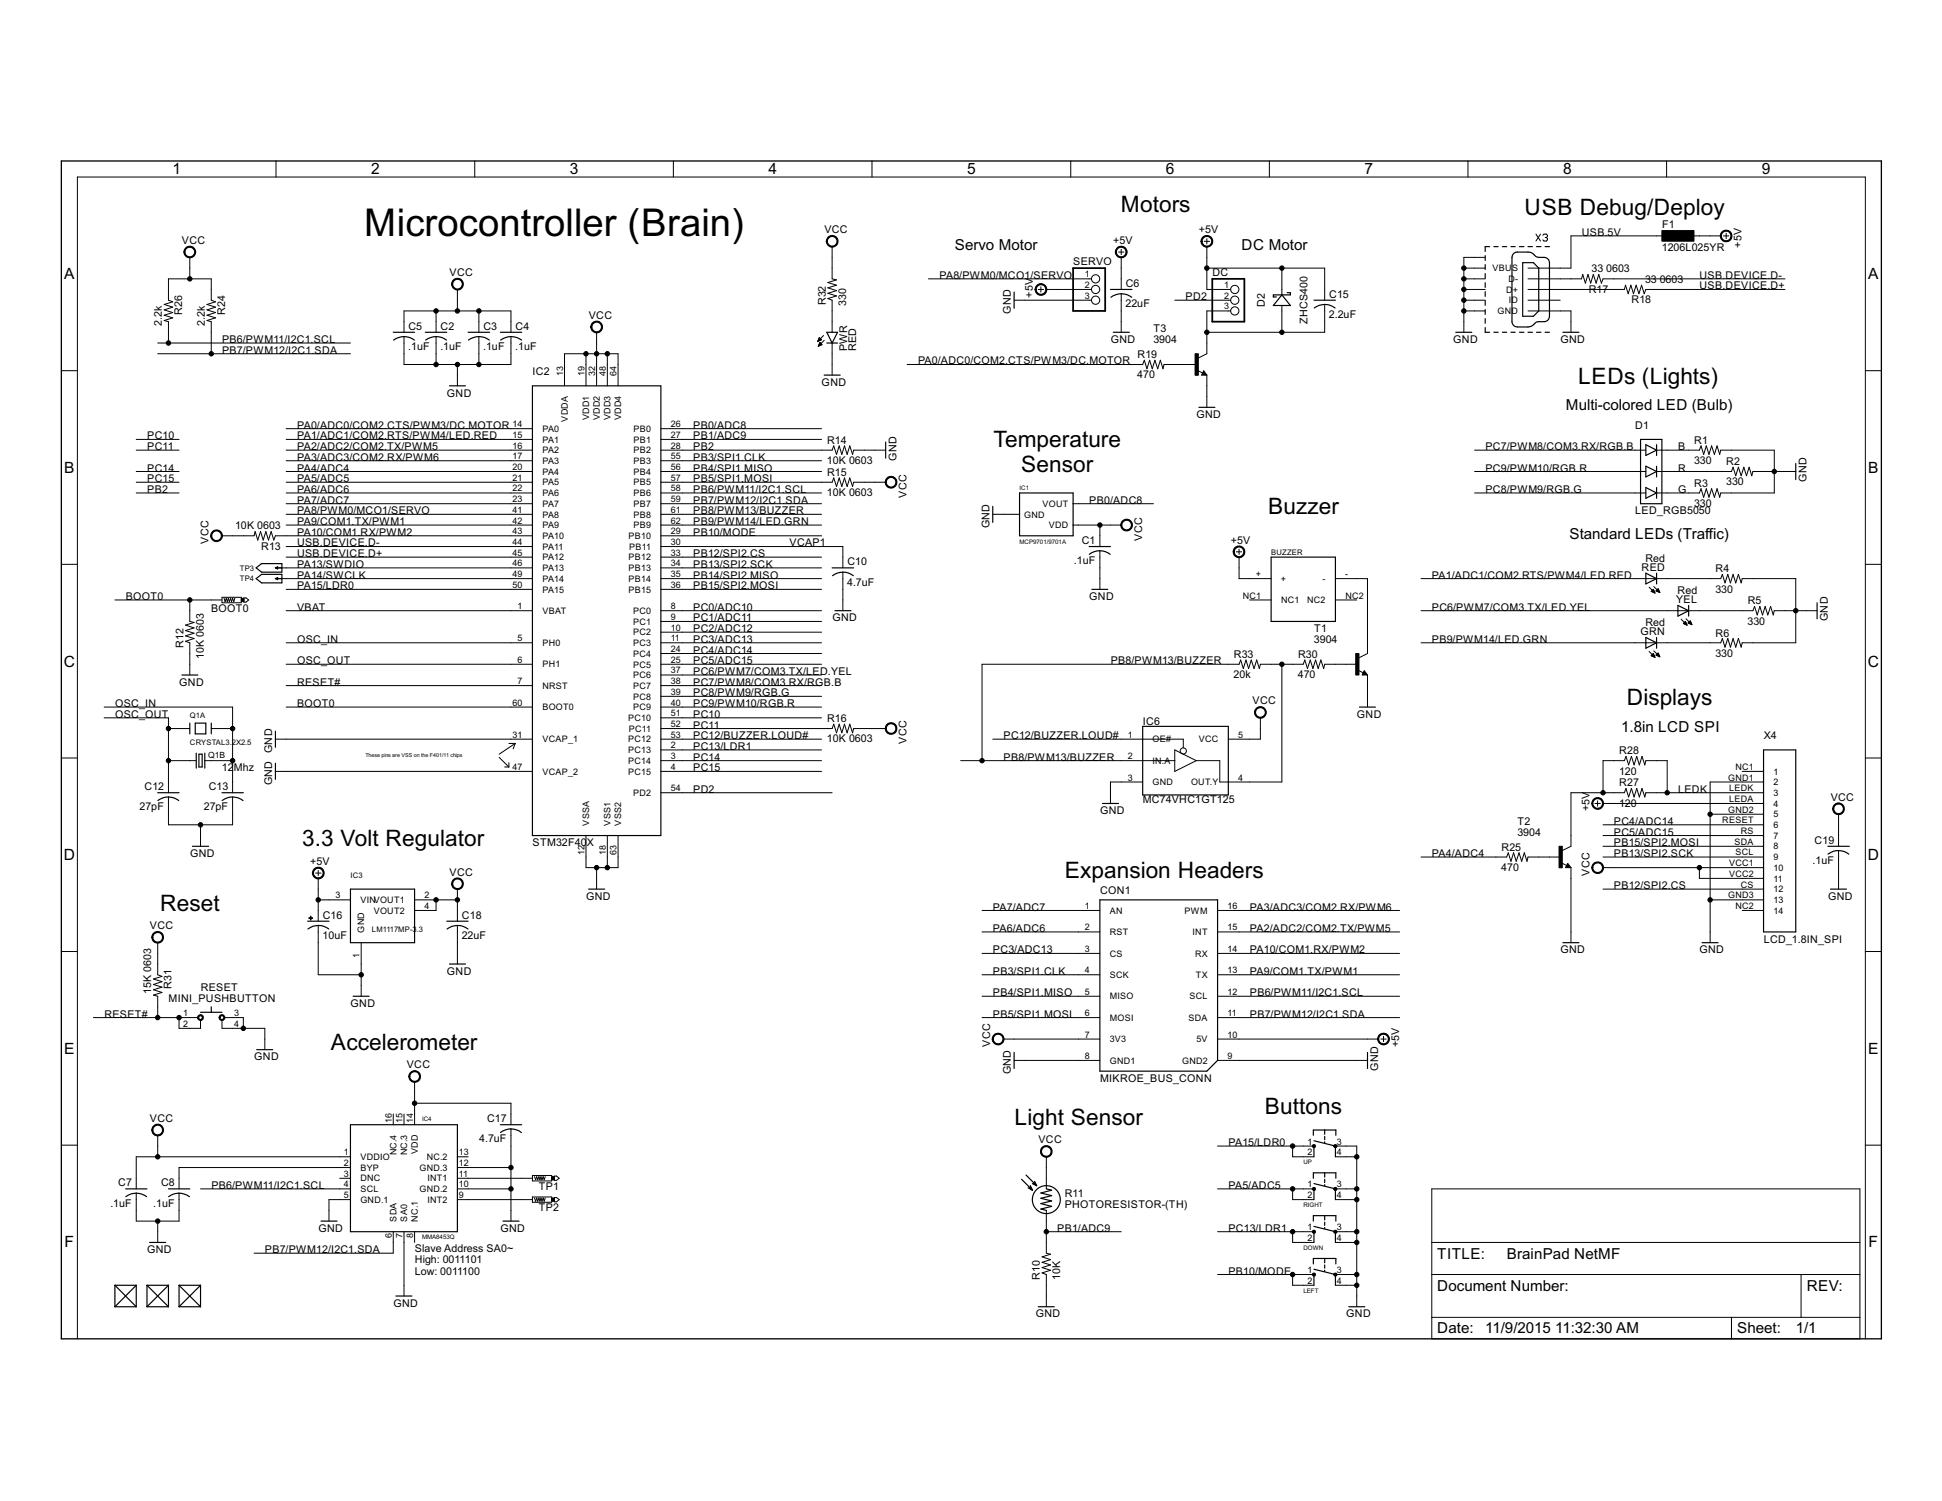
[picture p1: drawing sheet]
<svg xmlns="http://www.w3.org/2000/svg" width="279mm" height="216mm" viewBox="0 0 279 216" stroke-linecap="round" stroke-linejoin="round" font-family="sans-serif">
<defs><g id="words">
<text font-size="6.2" x="52.4" y="33.9">Microcontroller (Brain)</text>
<g font-size="3.6">
<text x="161.3" y="30.6">Motors</text>
<text x="219.4" y="30.9">USB Debug/Deploy</text>
<text x="227.1" y="55.2">LEDs (Lights)</text>
<text x="142.9" y="64.4">Temperature</text>
<text x="146.9" y="67.8">Sensor</text>
<text x="182.4" y="74">Buzzer</text>
<text x="234" y="101.4">Displays</text>
<text x="43.5" y="121.7">3.3 Volt Regulator</text>
<text x="23" y="131">Reset</text>
<text x="153.2" y="126.3">Expansion Headers</text>
<text x="47.6" y="151">Accelerometer</text>
<text x="145.9" y="161.8">Light Sensor</text>
<text x="182" y="160.2">Buttons</text>
</g>
<g font-size="2.5">
<text x="24.8" y="25.1">1</text>
<text x="53.4" y="25.1">2</text>
<text x="82" y="25.1">3</text>
<text x="110.6" y="25.1">4</text>
<text x="139.1" y="25.1">5</text>
<text x="167.7" y="25.1">6</text>
<text x="196.3" y="25.1">7</text>
<text x="224.9" y="25.1">8</text>
<text x="253.5" y="25.1">9</text>
<text x="9.2" y="40.2">A</text>
<text x="268.8" y="40.2">A</text>
<text x="9.2" y="68">B</text>
<text x="268.8" y="68">B</text>
<text x="9.2" y="95.9">C</text>
<text x="268.7" y="95.9">C</text>
<text x="9.2" y="123.7">D</text>
<text x="268.7" y="123.7">D</text>
<text x="9.2" y="151.6">E</text>
<text x="268.8" y="151.6">E</text>
<text x="9.3" y="179.4">F</text>
<text x="268.8" y="179.4">F</text>
</g>
<g font-size="2.4">
<text x="137.4" y="35.9">Servo Motor</text>
<text x="178.6" y="35.9">DC Motor</text>
<text x="225.3" y="59">Multi-colored LED (Bulb)</text>
<text x="225.8" y="77.5">Standard LEDs (Traffic)</text>
<text x="233.2" y="105.2">1.8in LCD SPI</text>
<text x="206.8" y="181">TITLE:</text>
<text x="206.8" y="185.6">Document Number:</text>
<text x="216.8" y="181">BrainPad NetMF</text>
<text x="259.9" y="185.6">REV:</text>
<text x="206.8" y="191.8">Date: 11/9/2015</text>
<text x="223.7" y="191.8">11:32:30 AM</text>
<text x="249.9" y="191.8">Sheet:</text>
<text x="258.4" y="191.8">1/1</text>
</g>
<g font-size="1.7">
<text x="26.2" y="35.1">VCC</text>
<text x="118.6" y="33.6">VCC</text>
<text x="160.2" y="35.1">+5V</text>
<text x="172.5" y="33.6">+5V</text>
<text x="227.6" y="33.9">USB.5V</text>
<text x="239.1" y="32.9">F1</text>
<text x="250.6" y="35.6" transform="rotate(-90 250.6 35.6)">+5V</text>
<text x="64.7" y="39.7">VCC</text>
<text x="135.2" y="40.1">PA8/PWM0/MCO1/SERVO</text>
<text x="154.4" y="38.2">SERVO</text>
<text x="162" y="41.3">C6</text>
<text x="174.4" y="39.7">DC</text>
<text x="229" y="39.2">33</text>
<text x="231.1" y="39.2">0603</text>
<text x="236.7" y="40.7">33</text>
<text x="238.8" y="40.7">0603</text>
<text x="239.1" y="36.1">1206L025YR</text>
<text x="244.5" y="40.1">USB.DEVICE.D-</text>
<text x="244.5" y="41.6">USB.DEVICE.D+</text>
<text x="23.3" y="46.8" transform="rotate(-90 23.3 46.8)">2.2k</text>
<text x="26.2" y="45.2" transform="rotate(-90 26.2 45.2)">R26</text>
<text x="29.5" y="46.8" transform="rotate(-90 29.5 46.8)">2.2k</text>
<text x="32.4" y="45.2" transform="rotate(-90 32.4 45.2)">R24</text>
<text x="58.8" y="47.4">C5</text>
<text x="63.4" y="47.4">C2</text>
<text x="69.5" y="47.4">C3</text>
<text x="74.2" y="47.4">C4</text>
<text x="84.7" y="45.9">VCC</text>
<text x="118.8" y="43.9" transform="rotate(-90 118.8 43.9)">R32</text>
<text x="121.7" y="44" transform="rotate(-90 121.7 44)">330</text>
<text x="145.5" y="45.2" transform="rotate(-90 145.5 45.2)">GND</text>
<text x="148.6" y="42.8" transform="rotate(-90 148.6 42.8)">+5V</text>
<text x="161.9" y="44.2">22uF</text>
<text x="166" y="47.8">T3</text>
<text x="170.6" y="43.2">PD2</text>
<text x="182" y="44.1" transform="rotate(-90 182 44.1)">D2</text>
<text x="188.1" y="46.6" transform="rotate(-90 188.1 46.6)">ZHCS400</text>
<text x="191.2" y="45.7">2.2uF</text>
<text x="191.2" y="42.8">C15</text>
<text x="228.6" y="42.1">R17</text>
<text x="234.7" y="43.6">R18</text>
<text x="32" y="49.3">PB6/PWM11/I2C1.SCL</text>
<text x="32" y="50.9">PB7/PWM12/I2C1.SDA</text>
<text x="58.7" y="50.3">.1uF</text>
<text x="63.4" y="50.3">.1uF</text>
<text x="69.5" y="50.3">.1uF</text>
<text x="74.1" y="50.3">.1uF</text>
<text x="76.6" y="54">IC2</text>
<text x="121.9" y="50.5" transform="rotate(-90 121.9 50.5)">PWR</text>
<text x="123.2" y="50.5" transform="rotate(-90 123.2 50.5)">RED</text>
<text x="132.1" y="52.4">PA0/ADC0/COM2.CTS/PWM3/DC.MOTOR</text>
<text x="159.8" y="49.3">GND</text>
<text x="163.7" y="51.5">R19</text>
<text x="165.9" y="49.3">3904</text>
<text x="209.1" y="49.3">GND</text>
<text x="224.5" y="49.3">GND</text>
<text x="64.3" y="57">GND</text>
<text x="118.2" y="55.5">GND</text>
<text x="163.6" y="54.4">470</text>
<text x="21.2" y="63.2">PC10</text>
<text x="21.2" y="64.7">PC11</text>
<text x="42.7" y="61.7">PA0/ADC0/COM2.CTS/PWM3/DC.MOTOR</text>
<text x="42.7" y="63.2">PA1/ADC1/COM2.RTS/PWM4/LED.RED</text>
<text x="42.7" y="64.7">PA2/ADC2/COM2.TX/PWM5</text>
<text x="99.7" y="64.7">PB2</text>
<text x="99.7" y="61.7">PB0/ADC8</text>
<text x="99.7" y="63.2">PB1/ADC9</text>
<text x="119" y="63.8">R14</text>
<text x="172.1" y="60.1">GND</text>
<text x="213.7" y="64.7">PC7/PWM8/COM3.RX/RGB.B</text>
<text x="235.3" y="61.7">D1</text>
<text x="241.4" y="64.7">B</text>
<text x="243.7" y="63.8">R1</text>
<text x="21.2" y="67.8">PC14</text>
<text x="21.2" y="69.4">PC15</text>
<text x="21.2" y="70.9">PB2</text>
<text x="42.7" y="67.8">PA4/ADC4</text>
<text x="42.7" y="70.9">PA6/ADC6</text>
<text x="42.7" y="66.3">PA3/ADC3/COM2.RX/PWM6</text>
<text x="42.7" y="69.4">PA5/ADC5</text>
<text x="99.7" y="70.9">PB6/PWM11/I2C1.SCL</text>
<text x="99.7" y="66.3">PB3/SPI1.CLK</text>
<text x="99.7" y="67.8">PB4/SPI1.MISO</text>
<text x="99.7" y="69.4">PB5/SPI1.MOSI</text>
<text x="119" y="66.7">10K 0603</text>
<text x="119" y="71.4">10K 0603</text>
<text x="119" y="68.5">R15</text>
<text x="129" y="66.3" transform="rotate(-90 129 66.3)">GND</text>
<text x="130.4" y="71.6" transform="rotate(-90 130.4 71.6)">VCC</text>
<text x="213.7" y="70.9">PC8/PWM9/RGB.G</text>
<text x="213.7" y="67.8">PC9/PWM10/RGB.R</text>
<text x="241.4" y="67.8">R</text>
<text x="241.4" y="70.9">G</text>
<text x="243.7" y="66.7">330</text>
<text x="243.7" y="70">R3</text>
<text x="248.3" y="69.8">330</text>
<text x="248.4" y="66.9">R2</text>
<text x="259.9" y="69.3" transform="rotate(-90 259.9 69.3)">GND</text>
<text x="33.8" y="76.1">10K 0603</text>
<text x="42.7" y="75.5">PA9/COM1.TX/PWM1</text>
<text x="42.7" y="77.1">PA10/COM1.RX/PWM2</text>
<text x="42.7" y="74">PA8/PWM0/MCO1/SERVO</text>
<text x="42.7" y="72.4">PA7/ADC7</text>
<text x="99.7" y="77.1">PB10/MODE</text>
<text x="99.7" y="72.4">PB7/PWM12/I2C1.SDA</text>
<text x="99.7" y="74">PB8/PWM13/BUZZER</text>
<text x="99.7" y="75.5">PB9/PWM14/LED.GRN</text>
<text x="142.4" y="76" transform="rotate(-90 142.4 76)">GND</text>
<text x="156.7" y="72.4">PB0/ADC8</text>
<text x="164.3" y="77.7" transform="rotate(-90 164.3 77.7)">VCC</text>
<text x="235.3" y="74">LED_RGB5050</text>
<text x="243.7" y="72.9">330</text>
<text x="30" y="78.2" transform="rotate(-90 30 78.2)">VCC</text>
<text x="37.6" y="79.1">R13</text>
<text x="42.7" y="81.7">PA13/SWDIO</text>
<text x="42.7" y="83.2">PA14/SWCLK</text>
<text x="42.7" y="78.6">USB.DEVICE.D-</text>
<text x="42.7" y="80.1">USB.DEVICE.D+</text>
<text x="99.7" y="80.1">PB12/SPI2.CS</text>
<text x="99.7" y="81.7">PB13/SPI2.SCK</text>
<text x="99.7" y="83.2">PB14/SPI2.MISO</text>
<text x="113.6" y="78.6">VCAP1</text>
<text x="121.9" y="81.3">C10</text>
<text x="154.5" y="81.1">.1uF</text>
<text x="155.6" y="78.2">C1</text>
<text x="177.1" y="78.2">+5V</text>
<text x="206" y="83.2">PA1/ADC1/COM2.RTS/PWM4/LED.RED</text>
<text x="236.2" y="82.1">RED</text>
<text x="236.7" y="80.8">Red</text>
<text x="246.8" y="82.3">R4</text>
<text x="18.1" y="86.3">BOOT0</text>
<text x="30.4" y="88">BOOT0</text>
<text x="42.7" y="87.8">VBAT</text>
<text x="42.7" y="84.8">PA15/LDR0</text>
<text x="99.7" y="84.8">PB15/SPI2.MOSI</text>
<text x="99.7" y="87.8">PC0/ADC10</text>
<text x="99.7" y="89.4">PC1/ADC11</text>
<text x="119.8" y="89.4">GND</text>
<text x="121.9" y="84.2">4.7uF</text>
<text x="156.7" y="86.3">GND</text>
<text x="206" y="87.8">PC6/PWM7/COM3.TX/LED.YEL</text>
<text x="241.2" y="86.8">YEL</text>
<text x="241.4" y="85.5">Red</text>
<text x="246.8" y="85.2">330</text>
<text x="251.4" y="89.8">330</text>
<text x="251.4" y="86.9">R5</text>
<text x="263" y="89.4" transform="rotate(-90 263 89.4)">GND</text>
<text x="26.4" y="93.2" transform="rotate(-90 26.4 93.2)">R12</text>
<text x="29.3" y="94.8" transform="rotate(-90 29.3 94.8)">10K 0603</text>
<text x="42.7" y="92.5">OSC_IN</text>
<text x="42.7" y="95.5">OSC_OUT</text>
<text x="99.7" y="90.9">PC2/ADC12</text>
<text x="99.7" y="92.5">PC3/ADC13</text>
<text x="99.7" y="94">PC4/ADC14</text>
<text x="99.7" y="95.5">PC5/ADC15</text>
<text x="159.8" y="95.5">PB8/PWM13/BUZZER</text>
<text x="177.5" y="94.6">R33</text>
<text x="186.8" y="94.6">R30</text>
<text x="189" y="92.5">3904</text>
<text x="189.1" y="90.9">T1</text>
<text x="206" y="92.5">PB9/PWM14/LED.GRN</text>
<text x="236" y="91.4">GRN</text>
<text x="236.7" y="90.1">Red</text>
<text x="246.8" y="94.5">330</text>
<text x="246.8" y="91.6">R6</text>
<text x="16.6" y="101.7">OSC_IN</text>
<text x="25.8" y="98.6">GND</text>
<text x="42.7" y="98.6">RESET#</text>
<text x="42.7" y="101.7">BOOT0</text>
<text x="99.7" y="98.6">PC7/PWM8/COM3.RX/RGB.B</text>
<text x="99.7" y="97.1">PC6/PWM7/COM3.TX/LED.YEL</text>
<text x="99.7" y="100.2">PC8/PWM9/RGB.G</text>
<text x="99.7" y="101.7">PC9/PWM10/RGB.R</text>
<text x="177.5" y="97.5">20k</text>
<text x="180.2" y="101.3">VCC</text>
<text x="186.7" y="97.5">470</text>
<text x="16.6" y="103.2">OSC_OUT</text>
<text x="99.7" y="103.2">PC10</text>
<text x="99.7" y="104.8">PC11</text>
<text x="99.7" y="106.3">PC12/BUZZER.LOUD#</text>
<text x="99.7" y="107.9">PC13/LDR1</text>
<text x="119" y="106.8">10K 0603</text>
<text x="119" y="103.9">R16</text>
<text x="130.4" y="107" transform="rotate(-90 130.4 107)">VCC</text>
<text x="144.4" y="106.3">PC12/BUZZER.LOUD#</text>
<text x="164.4" y="104.3">IC6</text>
<text x="195.2" y="103.2">GND</text>
<text x="253.8" y="106.3">X4</text>
<text x="20.8" y="113.6">C12</text>
<text x="30" y="113.6">C13</text>
<text x="31.9" y="110.9">12</text>
<text x="33.7" y="110.9">Mhz</text>
<text x="39.2" y="113" transform="rotate(-90 39.2 113)">GND GND</text>
<text x="99.7" y="109.4">PC14</text>
<text x="99.7" y="110.9">PC15</text>
<text x="144.4" y="109.4">PB8/PWM13/BUZZER</text>
<text x="232.9" y="111.4">120</text>
<text x="233" y="113.1">R27</text>
<text x="233" y="108.5">R28</text>
<text x="20.1" y="116.6">27pF</text>
<text x="29.3" y="116.6">27pF</text>
<text x="99.7" y="114">PD2</text>
<text x="158.3" y="117.1">GND</text>
<text x="164.4" y="115.6">MC74VHC1GT125</text>
<text x="218.3" y="118.6">T2</text>
<text x="228.7" y="116.7" transform="rotate(-90 228.7 116.7)">+5V</text>
<text x="232.2" y="118.6">PC4/ADC14</text>
<text x="232.9" y="116">120</text>
<text x="241.4" y="114">LEDK</text>
<text x="263.4" y="115.2">VCC</text>
<text x="27.3" y="123.3">GND</text>
<text x="44.6" y="124.4">+5V</text>
<text x="64.7" y="126">VCC</text>
<text x="76.6" y="121.7">STM32F40</text>
<text x="84.4" y="121.7">X</text>
<text x="206" y="123.3">PA4/ADC4</text>
<text x="216" y="125.3">470</text>
<text x="216" y="122.4">R25</text>
<text x="218.3" y="120.2">3904</text>
<text x="228.7" y="125.9" transform="rotate(-90 228.7 125.9)">VCC</text>
<text x="232.2" y="123.3">PB13/SPI2.SCK</text>
<text x="232.2" y="121.7">PB15/SPI2.MOSI</text>
<text x="232.2" y="120.2">PC5/ADC15</text>
<text x="260.8" y="124.3">.1uF</text>
<text x="261.1" y="121.3">C19</text>
<text x="84.3" y="129.4">GND</text>
<text x="142.9" y="131">PA7/ADC7</text>
<text x="158.3" y="128.7">CON1</text>
<text x="179.8" y="131">PA3/ADC3/COM2.RX/PWM6</text>
<text x="232.2" y="127.9">PB12/SPI2.CS</text>
<text x="263" y="129.4">GND</text>
<text x="21.6" y="133.7">VCC</text>
<text x="46.4" y="135">10uF</text>
<text x="46.4" y="132.1">C16</text>
<text x="66.4" y="135">22uF</text>
<text x="66.5" y="132.1">C18</text>
<text x="142.9" y="134">PA6/ADC6</text>
<text x="142.9" y="137.1">PC3/ADC13</text>
<text x="179.8" y="137.1">PA10/COM1.RX/PWM2</text>
<text x="179.8" y="134">PA2/ADC2/COM2.TX/PWM5</text>
<text x="224.5" y="137.1">GND</text>
<text x="244.5" y="137.1">GND</text>
<text x="253.8" y="135.6">LCD_1.8IN_SPI</text>
<text x="21.8" y="142.9" transform="rotate(-90 21.8 142.9)">15K 0603</text>
<text x="24.7" y="142.3" transform="rotate(-90 24.7 142.3)">R31</text>
<text x="28.9" y="142.5">RESET</text>
<text x="64.3" y="140.2">GND</text>
<text x="142.9" y="140.2">PB3/SPI1.CLK</text>
<text x="142.9" y="143.3">PB4/SPI1.MISO</text>
<text x="179.8" y="140.2">PA9/COM1.TX/PWM1</text>
<text x="179.8" y="143.3">PB6/PWM11/I2C1.SCL</text>
<text x="15" y="146.4">RESET#</text>
<text x="24.3" y="144.1">MINI_PUSHBUTTON</text>
<text x="50.4" y="144.8">GND</text>
<text x="142.9" y="146.4">PB5/SPI1.MOSI</text>
<text x="179.8" y="146.4">PB7/PWM12/I2C1.SDA</text>
<text x="36.6" y="152.5">GND</text>
<text x="58.5" y="153.7">VCC</text>
<text x="142.4" y="150.6" transform="rotate(-90 142.4 150.6)">VCC</text>
<text x="145.5" y="154.5" transform="rotate(-90 145.5 154.5)">GND</text>
<text x="158.3" y="155.6">MIKROE_BUS_CONN</text>
<text x="198.3" y="154" transform="rotate(-90 198.3 154)">GND</text>
<text x="201.3" y="150.6" transform="rotate(-90 201.3 150.6)">+5V</text>
<text x="21.6" y="161.4">VCC</text>
<text x="70.1" y="161.4">C17</text>
<text x="68.9" y="164.3">4.7uF</text>
<text x="149.4" y="164.5">VCC</text>
<text x="176.7" y="164.9">PA15/LDR0</text>
<text x="15.9" y="173.6">.1uF</text>
<text x="17" y="170.6">C7</text>
<text x="22" y="173.6">.1uF</text>
<text x="23.2" y="170.6">C8</text>
<text x="30.4" y="171">PB6/PWM11/I2C1.SCL</text>
<text x="77.5" y="171.2">TP1</text>
<text x="153.2" y="173.7">PHOTORESISTOR-(TH)</text>
<text x="153.2" y="172.2">R11</text>
<text x="176.7" y="171">PA5/ADC5</text>
<text x="45.8" y="177.2">GND</text>
<text x="72" y="177.2">GND</text>
<text x="77.5" y="174.2">TP2</text>
<text x="152.1" y="177.2">PB1/ADC9</text>
<text x="176.7" y="177.2">PC13/LDR1</text>
<text x="21.2" y="180.3">GND</text>
<text x="38.1" y="180.3">PB7/PWM12/I2C1.SDA</text>
<text x="59.7" y="180.1">Slave Address SA0~</text>
<text x="59.7" y="181.7">High: 0011101</text>
<text x="59.7" y="183.3">Low: 0011100</text>
<text x="149.6" y="184.1" transform="rotate(-90 149.6 184.1)">R10</text>
<text x="152.5" y="184.1" transform="rotate(-90 152.5 184.1)">10K</text>
<text x="176.7" y="183.3">PB10/MODE</text>
<text x="56.6" y="188">GND</text>
<text x="149" y="189.5">GND</text>
<text x="193.7" y="189.5">GND</text>
</g>
<g font-size="1.4">
<text x="156.1" y="39.9">1</text>
<text x="156.1" y="41.4">2</text>
<text x="176.1" y="41.4">1</text>
<text x="214.7" y="39">VBU</text>
<text x="217.1" y="40.6">D-</text>
<text x="217.5" y="39">S</text>
<text x="156.1" y="43">3</text>
<text x="176.1" y="43">2</text>
<text x="176.1" y="44.5">3</text>
<text x="215.5" y="45.2">GND</text>
<text x="216.7" y="42.1">D</text>
<text x="217.1" y="43.6">ID</text>
<text x="217.7" y="42.1">+</text>
<text x="81" y="54.1" transform="rotate(-90 81 54.1)">13</text>
<text x="84.1" y="54.1" transform="rotate(-90 84.1 54.1)">19</text>
<text x="85.6" y="54.1" transform="rotate(-90 85.6 54.1)">32</text>
<text x="87.2" y="54.1" transform="rotate(-90 87.2 54.1)">48</text>
<text x="88.7" y="54.1" transform="rotate(-90 88.7 54.1)">64</text>
<text x="73.7" y="61.4">14</text>
<text x="73.7" y="63">15</text>
<text x="73.7" y="64.5">16</text>
<text x="78" y="62.1">PA0</text>
<text x="78" y="63.7">PA1</text>
<text x="78" y="65.2">PA2</text>
<text x="81.7" y="60.7" transform="rotate(-90 81.7 60.7)">VDDA</text>
<text x="84.8" y="60.5" transform="rotate(-90 84.8 60.5)">VDD1</text>
<text x="86.3" y="60.5" transform="rotate(-90 86.3 60.5)">VDD2</text>
<text x="87.9" y="60.5" transform="rotate(-90 87.9 60.5)">VDD3</text>
<text x="89.4" y="60.5" transform="rotate(-90 89.4 60.5)">VDD4</text>
<text x="91.1" y="62.1">PB0</text>
<text x="91.1" y="63.7">PB1</text>
<text x="91.1" y="65.2">PB2</text>
<text x="96.5" y="61.4">26</text>
<text x="96.5" y="63">27</text>
<text x="96.5" y="64.5">28</text>
<text x="73.7" y="66.1">17</text>
<text x="73.7" y="67.6">20</text>
<text x="73.7" y="69.1">21</text>
<text x="73.7" y="70.7">22</text>
<text x="78" y="66.7">PA3</text>
<text x="78" y="68.3">PA4</text>
<text x="78" y="69.8">PA5</text>
<text x="78" y="71.4">PA6</text>
<text x="91.1" y="66.8">PB3</text>
<text x="91.1" y="68.3">PB4</text>
<text x="91.1" y="69.8">PB5</text>
<text x="91.1" y="71.4">PB6</text>
<text x="96.5" y="66.1">55</text>
<text x="96.5" y="67.6">56</text>
<text x="96.5" y="69.1">57</text>
<text x="96.5" y="70.7">58</text>
<text x="73.7" y="72.2">23</text>
<text x="73.7" y="73.8">41</text>
<text x="73.7" y="75.3">42</text>
<text x="73.7" y="76.8">43</text>
<text x="78" y="72.9">PA7</text>
<text x="78" y="74.4">PA8</text>
<text x="78" y="76">PA9</text>
<text x="78" y="77.5">PA10</text>
<text x="90.4" y="77.5">PB10</text>
<text x="91.1" y="72.9">PB7</text>
<text x="91.1" y="74.5">PB8</text>
<text x="91.1" y="76">PB9</text>
<text x="96.5" y="76.8">29</text>
<text x="96.5" y="72.2">59</text>
<text x="96.5" y="73.8">61</text>
<text x="96.5" y="75.3">62</text>
<text x="147.4" y="74.4">GND</text>
<text x="150" y="72.9">VOUT</text>
<text x="150.9" y="76">VDD</text>
<text x="73.7" y="78.4">44</text>
<text x="73.7" y="79.9">45</text>
<text x="73.7" y="81.5">46</text>
<text x="73.7" y="83">49</text>
<text x="78" y="79.1">PA11</text>
<text x="78" y="80.6">PA12</text>
<text x="78" y="82.1">PA13</text>
<text x="78" y="83.7">PA14</text>
<text x="90.4" y="80.6">PB12</text>
<text x="90.4" y="82.2">PB13</text>
<text x="90.4" y="83.7">PB14</text>
<text x="90.5" y="79.1">PB11</text>
<text x="96.5" y="78.4">30</text>
<text x="96.5" y="79.9">33</text>
<text x="96.5" y="81.5">34</text>
<text x="96.5" y="83">35</text>
<text x="180.7" y="83">+</text>
<text x="184.3" y="83.7">+</text>
<text x="190.3" y="83.7">-</text>
<text x="193.5" y="83">-</text>
<text x="73.7" y="84.5">50</text>
<text x="74.5" y="87.6">1</text>
<text x="78" y="88.3">VBAT</text>
<text x="78" y="85.2">PA15</text>
<text x="90.4" y="85.2">PB15</text>
<text x="91.1" y="88.3">PC0</text>
<text x="91.1" y="89.9">PC1</text>
<text x="96.5" y="87.6">8</text>
<text x="96.5" y="89.2">9</text>
<text x="96.5" y="84.5">36</text>
<text x="178.8" y="86.1">NC1</text>
<text x="184.3" y="86.8">NC1</text>
<text x="188.1" y="86.8">NC2</text>
<text x="193.6" y="86.1">NC2</text>
<text x="74.5" y="92.2">5</text>
<text x="74.5" y="95.3">6</text>
<text x="78" y="92.9">PH0</text>
<text x="91.1" y="91.4">PC2</text>
<text x="91.1" y="92.9">PC3</text>
<text x="91.1" y="94.5">PC4</text>
<text x="96.5" y="90.7">10</text>
<text x="96.5" y="92.2">11</text>
<text x="96.5" y="93.8">24</text>
<text x="96.5" y="95.3">25</text>
<text x="73.7" y="101.5">60</text>
<text x="74.5" y="98.4">7</text>
<text x="78" y="96">PH1</text>
<text x="78" y="99.1">NRST</text>
<text x="91.1" y="96">PC5</text>
<text x="91.1" y="97.6">PC6</text>
<text x="91.1" y="99.1">PC7</text>
<text x="91.1" y="100.6">PC8</text>
<text x="96.5" y="96.9">37</text>
<text x="96.5" y="98.4">38</text>
<text x="96.5" y="100">39</text>
<text x="96.5" y="101.5">40</text>
<text x="73.7" y="106.1">31</text>
<text x="78" y="106.8">VCAP_1</text>
<text x="78" y="102.2">BOOT0</text>
<text x="90.4" y="103.7">PC10</text>
<text x="90.4" y="106.8">PC12</text>
<text x="90.5" y="105.3">PC11</text>
<text x="91.1" y="102.2">PC9</text>
<text x="96.5" y="107.7">2</text>
<text x="96.5" y="103">51</text>
<text x="96.5" y="104.6">52</text>
<text x="96.5" y="106.1">53</text>
<text x="162.3" y="106.1">1</text>
<text x="165.8" y="106.8">OE#</text>
<text x="172.5" y="106.8">VCC</text>
<text x="178.1" y="106.1">5</text>
<text x="29.9" y="109.1">Q1B</text>
<text x="73.7" y="110.7">47</text>
<text x="78" y="111.4">VCAP_2</text>
<text x="90.4" y="108.3">PC13</text>
<text x="90.4" y="109.9">PC14</text>
<text x="90.4" y="111.4">PC15</text>
<text x="96.5" y="109.2">3</text>
<text x="96.5" y="110.7">4</text>
<text x="96.5" y="113.8">54</text>
<text x="162.3" y="109.2">2</text>
<text x="162.3" y="112.3">3</text>
<text x="165.8" y="109.9">IN.A</text>
<text x="165.8" y="112.9">GND</text>
<text x="171.4" y="113">OUT.Y</text>
<text x="178.1" y="112.3">4</text>
<text x="248.6" y="112.3">GND1</text>
<text x="248.8" y="113.8">LEDK</text>
<text x="249.7" y="110.7">NC1</text>
<text x="255.1" y="111.4">1</text>
<text x="255.1" y="112.9">2</text>
<text x="84.8" y="118.7" transform="rotate(-90 84.8 118.7)">VSSA</text>
<text x="87.8" y="118.7" transform="rotate(-90 87.8 118.7)">VSS1</text>
<text x="89.4" y="118.7" transform="rotate(-90 89.4 118.7)">VSS2</text>
<text x="91.1" y="114.5">PD2</text>
<text x="247.8" y="118.4">RESET</text>
<text x="248.6" y="116.9">GND2</text>
<text x="248.8" y="115.4">LEDA</text>
<text x="250.5" y="120">RS</text>
<text x="255.1" y="114.5">3</text>
<text x="255.1" y="116">4</text>
<text x="255.1" y="117.6">5</text>
<text x="255.1" y="119.1">6</text>
<text x="84.1" y="123" transform="rotate(-90 84.1 123)">12</text>
<text x="87.2" y="123" transform="rotate(-90 87.2 123)">18</text>
<text x="88.7" y="123" transform="rotate(-90 88.7 123)">63</text>
<text x="248.8" y="124.6">VCC1</text>
<text x="249.5" y="121.5">SDA</text>
<text x="249.7" y="123.1">SCL</text>
<text x="255.1" y="120.6">7</text>
<text x="255.1" y="122.2">8</text>
<text x="255.1" y="123.7">9</text>
<text x="255.1" y="125.3">10</text>
<text x="48.3" y="129.2">3</text>
<text x="51.9" y="129.9">VINVOUT1</text>
<text x="53.8" y="131.4">VOUT2</text>
<text x="61.1" y="129.2">2</text>
<text x="61.1" y="130.8">4</text>
<text x="156.1" y="130.8">1</text>
<text x="159.7" y="131.4">AN</text>
<text x="170.4" y="131.4">PWM</text>
<text x="176.6" y="130.8">16</text>
<text x="248.6" y="129.2">GND3</text>
<text x="248.8" y="126.1">VCC2</text>
<text x="249.7" y="130.8">NC2</text>
<text x="250.5" y="127.7">CS</text>
<text x="255.1" y="126.8">11</text>
<text x="255.1" y="128.4">12</text>
<text x="255.1" y="129.9">13</text>
<text x="255.1" y="131.4">14</text>
<text x="51.7" y="137.7" transform="rotate(-90 51.7 137.7)">1</text>
<text x="52.4" y="134.1" transform="rotate(-90 52.4 134.1)">GND</text>
<text x="156.1" y="133.8">2</text>
<text x="156.1" y="136.9">3</text>
<text x="159.7" y="134.5">RST</text>
<text x="159.7" y="137.6">CS</text>
<text x="171.6" y="134.5">INT</text>
<text x="171.9" y="137.6">RX</text>
<text x="176.6" y="136.9">14</text>
<text x="176.6" y="133.8">15</text>
<text x="156.1" y="140">4</text>
<text x="156.1" y="143.1">5</text>
<text x="159.7" y="140.7">SCK</text>
<text x="159.7" y="143.8">MISO</text>
<text x="171.1" y="143.8">SCL</text>
<text x="172.1" y="140.7">TX</text>
<text x="176.6" y="143.1">12</text>
<text x="176.6" y="140">13</text>
<text x="26.4" y="146.2">1</text>
<text x="26.4" y="147.7">2</text>
<text x="33.7" y="146.2">3</text>
<text x="33.7" y="147.7">4</text>
<text x="156.1" y="146.2">6</text>
<text x="156.1" y="149.2">7</text>
<text x="159.7" y="149.9">3V3</text>
<text x="159.7" y="146.8">MOSI</text>
<text x="171" y="146.8">SDA</text>
<text x="172.1" y="149.9">5V</text>
<text x="176.6" y="149.2">10</text>
<text x="176.6" y="146.2">11</text>
<text x="156.1" y="152.3">8</text>
<text x="159.7" y="153">GND1</text>
<text x="170.1" y="153">GND2</text>
<text x="176.6" y="152.3">9</text>
<text x="56.4" y="161.6" transform="rotate(-90 56.4 161.6)">16</text>
<text x="57.9" y="161.6" transform="rotate(-90 57.9 161.6)">15</text>
<text x="59.4" y="161.6" transform="rotate(-90 59.4 161.6)">14</text>
<text x="49.5" y="166.2">1</text>
<text x="49.5" y="167.7">2</text>
<text x="51.9" y="166.9">VDDIO</text>
<text x="57" y="166.2" transform="rotate(-90 57 166.2)">NC.4</text>
<text x="58.6" y="166.2" transform="rotate(-90 58.6 166.2)">NC.3</text>
<text x="60.1" y="166" transform="rotate(-90 60.1 166)">VDD</text>
<text x="61.4" y="166.9">NC.2</text>
<text x="66" y="167.7">12</text>
<text x="66" y="166.2">13</text>
<text x="188.1" y="164.6">1</text>
<text x="188.1" y="166.2">2</text>
<text x="192.3" y="164.6">3</text>
<text x="192.3" y="166.2">4</text>
<text x="49.5" y="169.3">3</text>
<text x="49.5" y="170.8">4</text>
<text x="49.5" y="172.3">5</text>
<text x="51.9" y="168.4">BYP</text>
<text x="51.9" y="169.9">DNC</text>
<text x="51.9" y="171.5">SCL</text>
<text x="51.9" y="173">GND.1</text>
<text x="60.4" y="171.5">GND.2</text>
<text x="60.4" y="168.4">GND.3</text>
<text x="61.5" y="173">INT2</text>
<text x="61.5" y="169.9">INT1</text>
<text x="66" y="172.3">9</text>
<text x="66" y="170.8">10</text>
<text x="66" y="169.3">11</text>
<text x="188.1" y="170.8">1</text>
<text x="188.1" y="172.3">2</text>
<text x="192.3" y="170.8">3</text>
<text x="192.3" y="172.3">4</text>
<text x="56.4" y="178.1" transform="rotate(-90 56.4 178.1)">6</text>
<text x="57" y="175.7" transform="rotate(-90 57 175.7)">SDA</text>
<text x="57.9" y="178.1" transform="rotate(-90 57.9 178.1)">7</text>
<text x="58.6" y="175.7" transform="rotate(-90 58.6 175.7)">SA0</text>
<text x="59.4" y="178.1" transform="rotate(-90 59.4 178.1)">8</text>
<text x="60.1" y="175.7" transform="rotate(-90 60.1 175.7)">NC.1</text>
<text x="188.1" y="177">1</text>
<text x="188.1" y="178.5">2</text>
<text x="192.3" y="177">3</text>
<text x="192.3" y="178.5">4</text>
<text x="188.1" y="183.1">1</text>
<text x="188.1" y="184.7">2</text>
<text x="192.3" y="183.1">3</text>
<text x="192.3" y="184.7">4</text>
</g>
<g font-size="1.2">
<text x="34.5" y="82.1">TP3</text>
<text x="34.5" y="83.6">TP4</text>
<text x="182.9" y="79.8">BUZZER</text>
<text x="27.3" y="107.1">CRYSTAL3.2X2.5</text>
<text x="27.3" y="103.2">Q1A</text>
<text x="50.4" y="126.3">IC3</text>
<text x="53.5" y="134">LM1117MP-3</text>
<text x="60" y="134">.3</text>
</g>
<g font-size="1">
<text x="146.7" y="70.5">IC1</text>
<text x="146.7" y="78.2">MCP9701/9701A</text>
<text x="60.7" y="161.3">IC4</text>
<text x="187.5" y="167.5">UP</text>
<text x="187.5" y="173.6">RIGHT</text>
<text x="60.7" y="178.3">MMA8453Q</text>
<text x="187.5" y="179.8">DOWN</text>
<text x="187.5" y="186">LEFT</text>
</g>
<text font-size=".9" x="52.6" y="108.9">These pins are VSS on the F401/11 chips</text>
</g></defs>
<g fill="none" stroke="#000" stroke-width=".14">
<path d="M27.3 37v3.1M39.7 23.2v2.3M68.3 23.2v2.3M96.9 23.2v2.3M119.7 35.5v4.6l.7 .2-1.3 .3 1.3 .4-1.3 .4 1.3 .4-1.3 .4 1.3 .4-1.3 .3 .6 .3v4.6M125.5 23.2v2.3M154.1 23.2v2.3M160.9 36.3h.8M161.3 35.9v.7M161.3 37v4.6M173.2 34.7h.8M173.6 35.5v6.1h3.5"/>
<path d="M173.6 38.6h17v4.6M173.6 34.3v.8M182.6 23.2v2.3M184.4 38.6v3.8M210.6 38.6h3.1M211.2 23.2v2.3M213.7 37h-3.1v10.8M221 33.7l.6 1M221.6 33.7l-.6 1M222 33.8l.1-.1h.4l.1 .1-.1 .4M222.3 34.2h.2M222.5 34.2l.1 .1-.1 .4h-.4l-.1-.2"/>
<path d="M239.8 23.2v2.3M239.9 33.9h-13.9v4.7h-6.2M243 33.9h4.6M247.9 33.9h.8M248.3 33.5v.8M8.8 53.3h2.3M22.7 49.3h27.7M22.7 50.9h27.7M24.2 49.3v-3l-.6-.2 1.2-.4-1.2-.4 1.2-.3-1.2-.4 1.2-.4-1.2-.4 1.2-.4-.6-.2v-3.1h6.2v3.1l.6 .2-1.2 .4 1.2 .4-1.2 .4 1.2 .4-1.2 .3 1.2 .4-1.2 .4 .6 .2v4.6M58.1 47.8v-3.1h15.4v3.1M58.1 48.4v4h15.4v-4M62.7 44.7v3.1"/>
<path d="M62.7 48.4v4M65.8 41.6v3.1M65.8 52.4v3.1M68.9 44.7v3.1M68.9 48.4v4M81.2 55.5v-4.6h7.7v4.6M84.3 50.9v4.6M85.8 47.8v7.7M87.4 50.9v4.6M117.7 49.1h.1M117.7 49h.2M117.7 48.9h.3"/>
<path d="M117.7 49.8h.1M117.8 48.9h.4M117.8 49.7h.1M117.8 48.8h.3M117.8 49.7h.2M117.8 49.6h.4M117.8 48.7h.2M117.9 48.6h.1M117.9 49.5h.3M117.9 48.6l-.3 .5M117.9 48.6l.3 .3M117.9 49.4h.2"/>
<path d="M117.9 49.4h.1M117.9 49.3h.1M118 49.3l.3 .3-.6 .2zM118.2 48.9l-.6 .2M118.5 48.3l-.9 .8M118.6 49l-.9 .8M119.7 49.3v4.7M130.5 52.4h33.9l.2-.6 .4 1.2 .4-1.2 .4 1.2 .4-1.2 .4 1.2 .3-1.2 .4 1.2 .2-.6h4.6M133.6 40.1h23.4M145.9 43.2h11.1M149.4 41.6h.8M149.8 41.3v.7"/>
<path d="M150.5 41.6h6.5M161.3 42.2v5.6M169 43.2h8.1M172.3 53.3l.7 .4M173.2 53.3l.4 .7h-.7zM173.6 54v4.6M177.1 44.7h-3.5v6.2l-1.2 .6M184.4 43.9v3.9M190.6 43.8v4h-17M210.6 40.1h3.1M210.6 41.6h3.1M210.6 43.2h3.1"/>
<path d="M210.6 44.7h3.1M219.8 40.1h7.7l.2-.6 .4 1.2 .4-1.2 .4 1.2 .3-1.2 .4 1.2 .4-1.2 .4 1.2 .2-.6h26.2M219.8 41.6h13.9l.2-.6 .4 1.2 .3-1.2 .4 1.2 .4-1.2 .4 1.2 .4-1.2 .4 1.2 .2-.6h20M219.8 43.2h4.7M219.8 44.7h6.2v3.1M268.4 53.3h2.3M19.6 64.7h6.2M19.6 67.8h6.2M19.6 70.9h6.2M19.6 69.4h6.2M19.6 63.2h6.2M31.9 77.1h4.7l.1-.6 .4 1.2 .4-1.2 .4 1.2 .3-1.2 .4 1.2 .4-1.2 .4 1.2 .2-.6h37"/>
<path d="M41.2 74h35.4M41.2 72.5h35.4M41.2 75.5h35.4M41.2 64.7h35.4M41.2 67.8h35.4M41.2 70.9h35.4M41.2 69.4h35.4M41.2 61.7h35.4M41.2 63.2h35.4M41.2 66.3h35.4M41.2 78.6h35.4M95.1 74h23.1"/>
<path d="M95.1 72.5h23.1M95.1 75.5h23.1M95.1 64.7h24.6l.3-.6 .4 1.3 .3-1.3 .4 1.3 .4-1.3 .4 1.3 .4-1.3 .4 1.3 .1-.7h4.6M95.1 67.8h23.1M95.1 70.9h23.1M95.1 78.6h26.2v3.1M95.1 77.1h23.1M95.1 69.4h24.6l.3-.7 .4 1.3 .3-1.3 .4 1.3 .4-1.3 .4 1.3 .4-1.3 .4 1.3 .1-.6h4.6M95.1 61.7h23.1M95.1 63.2h23.1M95.1 66.3h23.1M142.8 74h3.9"/>
<path d="M154.4 72.5h11.5M154.4 75.5h6.9M158.2 75.5v3.1M158.2 79.2v5.6M177.9 79.4h.7M178.3 79v.8M212.2 64.7h24.6M212.2 67.8h24.6M212.2 70.9h24.6M238.3 64.7h6.2l.2-.6 .4 1.3 .4-1.3 .4 1.3 .4-1.3 .4 1.3 .3-1.3 .4 1.3 .2-.7h7.7v6.2h-7.7l-.2 .6-.4-1.2-.3 1.2-.4-1.2-.4 1.2-.4-1.2-.4 1.2-.4-1.2-.2 .6h-6.2M238.3 67.8h10.8l.2-.6 .4 1.2 .4-1.2 .4 1.2 .4-1.2 .4 1.2 .4-1.2 .3 1.2 .2-.6h6.2M8.8 81.2h2.3"/>
<path d="M16.5 86.3h15.4M27.3 86.3v3.1l.6 .1-1.2 .4 1.2 .4-1.2 .4 1.2 .4-1.2 .4 1.2 .3-1.2 .4 .6 .3v4.6M31.9 85.9h2.8v.8h-2.8zM32.2 86.1l.2 .4 .2-.4 .1 .4 .2-.4 .1 .4 .2-.4 .1 .4 .2-.4 .1 .4 .2-.4M35.1 86h.3l.4 .3-.4 .3h-.3zM39.6 83.2h37M39.6 81.7h37M41.2 87.8h35.4M41.2 92.5h35.4M41.2 95.5h35.4M41.2 98.6h35.4M41.2 80.1h35.4"/>
<path d="M41.2 84.8h35.4M95.1 83.2h23.1M95.1 87.8h23.1M95.1 92.5h23.1M95.1 95.5h23.1M95.1 98.6h23.1M95.1 89.4h23.1M95.1 90.9h23.1M95.1 94h23.1M95.1 80.1h23.1M95.1 81.7h23.1M95.1 84.8h23.1"/>
<path d="M95.1 97.1h23.1M121.3 82.3v5.5M178.3 80.1v3.1h4.6M179.8 86.3h3.1M184.4 95.5v17h-8.9v-3.1h-3.4M192.1 83.2h4.6v10.8l-1.2 .6M192.1 86.3h3.1M195.2 95.5h-4.6l-.2 .7-.4-1.3-.3 1.3-.4-1.3-.4 1.3-.4-1.3-.4 1.3-.4-1.3-.2 .6h-6.2l-.1 .7-.4-1.3-.4 1.3-.4-1.3-.4 1.3-.3-1.3-.4 1.3-.4-1.3-.2 .6h-37v13.9M195.4 96.4l.7 .4M196.3 96.5l.4 .6h-.7zM196.7 97.1v4.6M204.4 83.2h43.2l.2-.6 .4 1.2 .4-1.2 .4 1.2 .3-1.2 .4 1.2 .4-1.2 .4 1.2 .2-.6h7.7v9.3h-7.7l-.2 .6-.4-1.3-.4 1.3-.4-1.3-.3 1.3-.4-1.3-.4 1.3-.4-1.3-.2 .7h-43.2"/>
<path d="M204.4 87.8h47.8l.2-.6 .4 1.3 .4-1.3 .4 1.3 .4-1.3 .3 1.3 .4-1.3 .4 1.3 .2-.7h6.1M237.3 84.5l.8 .8M237.3 93.7l.8 .9M237.6 94.3l.3-.3 .2 .6M237.6 94.3l.5 .3M237.6 94.3h.4M237.6 85h.4M237.6 85.1h.4M237.7 85h.3M237.7 94.2h.3M237.7 94.4h.3M237.7 84.9h.2"/>
<path d="M237.7 94.1h.2M237.8 85.2h.2M237.8 84.9h.1M237.8 94.1h.1M237.8 84.8h.1M237.8 94.4h.3M237.8 94h.1M237.9 84.8l-.3 .3 .5 .2M237.9 84.8l.2 .5M237.9 85.2h.2M237.9 84.4l.9 .8M237.9 93.6l.9 .9"/>
<path d="M238 94.5h.1M238 85.3h.1M238.3 85l.3-.3 .2 .5zM238.3 85h.4M238.3 94.3h.4M238.3 94.2h.4M238.3 84.9h.4M238.4 94.1h.3M238.4 84.9h.2M238.4 94.1h.2M238.4 94.3h.3M238.5 84.8h.1"/>
<path d="M238.5 85.1h.2M238.5 94h.1M238.5 84.7h.1M238.6 93.9l-.3 .3 .5 .3M238.6 93.9l.2 .6M238.6 94.4h.2M238.6 85.2h.2M238.7 94.4h.1M238.8 85.2h.1M241.9 89.1l.8 .8M242.2 89.7l.3-.3 .2 .5zM242.2 89.7h.4"/>
<path d="M242.2 89.6h.4M242.3 89.6h.3M242.4 89.8h.3M242.4 89.5h.1M242.5 89.4h.1M242.5 89.8h.2M242.6 89l.8 .9M242.6 89.9h.1M242.9 89.6l.3-.3 .2 .6zM242.9 89.6h.4M243 89.6h.3M243 89.5h.3"/>
<path d="M243 89.5h.2M243.1 89.7h.3M243.1 89.4h.1M243.1 89.3h.1M243.2 89.8h.2M243.4 89.8h.1M268.4 81.2h2.3M8.8 109h2.3M15 103.3h9.2v10.7M15 101.7h18.5v12.3M24.2 114.6v4h9.3v-4M24.2 104.8h3.1"/>
<path d="M24.2 109.4h4M28.9 118.6v3.1M29.5 109.4h4M30.4 104.8h3.1M39.6 111h37M39.6 106.3h37M41.2 101.7h35.4M71.8 108.9l1.4 1.4M72.6 110.3h.6M73.2 106.9h.9M73.2 109.7v.6M74.1 106.9l-2.3 1.6"/>
<path d="M74.1 106.9l-.3 .8M95.1 104.8h24.6l.3-.6 .4 1.2 .3-1.2 .4 1.2 .4-1.2 .4 1.2 .4-1.2 .4 1.2 .1-.6h4.6M95.1 107.9h23.1M95.1 109.4h23.1M95.1 111h23.1M95.1 106.3h23.1M95.1 100.2h23.1M95.1 101.7h23.1M95.1 103.3h23.1M95.1 114h24.6M138.2 109.4h30.8M142.8 106.3h27.4v1.3"/>
<path d="M164.4 112.5h-4.6v3.1M169 107.9l3.1 1.5-3.1 1.6zM181.3 103.3v3h-4.6M229.5 115.6h.8M229.8 115.2v.8M230.6 114v-4.6h3.1l.2-.6 .4 1.2 .4-1.2 .4 1.2 .4-1.2 .4 1.2 .3-1.2 .4 1.2 .2-.6h3.1v4.6M230.6 115.6h23.1M230.6 118.6h23.1M246 117.1h7.7M250.7 111h3M253.7 114h-16.9l-.2 .6-.4-1.2-.3 1.2-.4-1.2-.4 1.2-.4-1.2-.4 1.2-.4-1.2-.2 .6h-7.7v7.7l-1.2 .6M253.7 112.5h-7.7v23.1"/>
<path d="M264.5 117.1v4.6M268.4 109h2.3M8.8 136.9h2.3M22.7 135.6v4.6l.6 .2-1.2 .4 1.2 .4-1.2 .4 1.2 .4-1.2 .4 1.2 .3-1.2 .4 .6 .2v3.1M45.4 125.6h.8M45.8 129.4h4.6M45.8 125.2v.8M45.8 126.3v6.2M45.8 133.1v7.1h6.2M52 135.6v7.7M59.6 129.4h6.2M62.7 129.4v1.6h-3.1"/>
<path d="M65.8 127.9v4.6M65.8 133.1v5.6M84.3 120.2v4.6h4.6v-4.6M85.8 124.8v3.1M87.4 120.2v4.6M141.3 131h16.9M141.3 134h16.9M141.3 137.1h16.9M175.2 131h26.2M175.2 134h26.2M175.2 137.1h26.2M204.4 123.3h12.4l.2-.6 .4 1.2 .4-1.2 .3 1.2 .4-1.2 .4 1.2 .4-1.2 .4 1.2 .1-.6h4.7"/>
<path d="M224.7 124.1l.7 .4M225.6 124.2l.4 .6h-.8zM226 124.8v10.8M230.6 120.2h23.1M230.6 121.7h23.1M230.6 123.3h23.1M230.6 124.8h23.1M230.6 127.9h23.1M244.5 124.8v1.5h9.2M246 129.4h7.7M250.7 131h3M264.5 122.3v5.6"/>
<path d="M268.4 136.9h2.3M13.4 146.4h15.1M25.8 146.4v1.5h3.1v-1.2M31.9 146.7v1.2h6.2v3.1M32.2 146.4h2.8v1.5M59.6 158.7h13.9v3.1M59.6 155.6v6.2M141.3 146.4h16.9M141.3 140.2h16.9M141.3 143.3h16.9M144.4 149.5h13.8M145.9 152.5h12.3"/>
<path d="M175.2 146.4h26.2M175.2 140.2h26.2M175.2 143.3h26.2M175.2 149.5h23.1M175.2 152.5h21.5M198.7 149.5h.7M199.1 149.1v.7M8.8 164.7h2.3M19.6 171.6v4h6.2v-4M22.7 163.3v3.1M22.7 175.6v3.1M28.9 171h21.5"/>
<path d="M48.9 169.5h1.5M50.4 172.6h-3.1v3M50.4 166.4h-30.8v4.6M50.4 167.9h-24.6v3.1M56.6 160.2v1.6M56.6 177.2v3.1h-20M58.1 160.2v1.6M58.1 177.2v9.2M59.6 177.2v1.5M65.8 171h7.7M65.8 172.6h10.8M65.8 166.4h1.6"/>
<path d="M65.8 167.9h7.7M65.8 169.5h10.8M73.5 162.4v13.2M76.6 169.1h2.8v.8h-2.8zM76.6 172.2h2.8v.7h-2.8zM76.9 169.2l.2 .5 .1-.5 .2 .5 .1-.5 .2 .5 .1-.5 .2 .5 .1-.5 .2 .5 .1-.5M76.9 172.3l.2 .5 .1-.5 .2 .5 .1-.5 .2 .5 .1-.5 .2 .5 .1-.5 .2 .5 .1-.5M79.8 169.2h.3l.4 .3-.4 .3h-.3zM79.8 172.3h.3l.4 .3-.4 .3h-.3zM150.5 174.1v6.2l.7 .1-1.3 .4 1.3 .4-1.3 .4 1.3 .3-1.3 .4 1.3 .4-1.3 .4 .6 .2v4.7M150.5 166.4v4.6M150.5 177.2h10.8"/>
<path d="M175.2 171h13.8M175.2 164.8h13.8M175.2 177.2h13.8M186 171v1.6h3M186 164.8v1.6h3M186 177.2v1.5h3M192.1 171h3.1M192.1 172.6h3.1M192.1 164.8h3.1v23.2M192.1 166.4h3.1M192.1 177.2h3.1M192.1 178.7h3.1"/>
<path d="M206 171h61.6v21.6h-61.6zM206 178.7h61.6M268.4 164.7h2.3M11.1 192.6v-167.1h257.3v167.1M175.2 183.3h13.8M186 183.3v1.6h3M192.1 183.3h3.1M192.1 184.9h3.1M206 183.3h61.6M206 189.5h61.6M249.1 189.5v3.1M259.1 183.3v6.2"/>
<circle cx="157.6" cy="40.1" r=".59"/>
<circle cx="157.6" cy="41.6" r=".59"/>
<circle cx="157.6" cy="43.2" r=".59"/>
<circle cx="177.7" cy="41.6" r=".59"/>
<circle cx="177.7" cy="43.2" r=".59"/>
<circle cx="177.7" cy="44.7" r=".59"/>
<circle cx="170.2" cy="108" r=".44"/>
</g>
<g fill="none" stroke="#000" stroke-width=".17">
<path d="M213.7 36.8v.7M213.7 38.1v.7M213.7 39.3v.7M214.3 35.5h-.6v.7M214.9 35.5h.6M216.2 35.5h.6M217.4 35.5h.6M217.7 36.6l.4-.3h1.7a1.25 1.25 0 0 1 1.1 .6l.5 .1h.8a.77 .77 0 0 1 .7 .8v7.7a.77 .77 0 0 1-.7 .8h-.8a.97 .97 0 0 0-.8 .5l-.8 .2h-1.5a.77 .77 0 0 1-.8-.7v-9.3zM218.6 35.5h.6M219.1 37.8h1.5l.8 .8v6.1l-.8 .8h-1.5zM219.8 35.5h.7M221.1 35.5h.6"/>
<path d="M222.3 35.5h.6M56.6 47.8h3M56.6 48.9a2.48 2.48 0 0 1 3 0M61.2 47.8h3.1M61.2 48.9a2.48 2.48 0 0 1 3 0M64.7 55.5h2.3M67.4 47.8h3M67.4 48.9a2.48 2.48 0 0 1 3 0M72 47.8h3.1M72 48.9a2.48 2.48 0 0 1 3 0M76.6 55.5h18.5v64.7h-18.5zM118.6 54h2.3"/>
<path d="M119 47.8h1.5l-.8 1.5zM119 49.3h1.5M145.9 42v2.3M159.8 41.6h3.1M159.8 42.8a2.48 2.48 0 0 1 3 0M160.2 47.8h2.3M172.5 58.6h2.3M173.2 53.7v.1h-.2l.2-.3 .3 .4h-.5M184.4 42.4l1.3 1.5h-2.5zM185.2 42.1h.5v.3h-2.5v.3h.4M189 43.2h3.1M189.1 44.3a2.48 2.48 0 0 1 3 0"/>
<path d="M209.4 47.8h2.4M213.7 47.1v.7h.6M213.7 40.7v.6M213.7 42v.6M213.7 43.2v.7M213.7 44.5v.7M213.7 45.8v.7M214.9 47.8h.6M216.2 47.8h.6M217.4 47.8h.6M218.6 47.8h.6M219.8 47.8h.7"/>
<path d="M221.1 47.8h.6M222.3 47.8h.6M224.9 47.8h2.3M127.4 63.6v2.3M142.8 72.8v2.3M146.7 70.9h7.7v6.2h-7.7zM156.7 78.6h3.1M158.2 79.2a2.69 2.69 0 0 0-1.5 .5M158.2 79.2a2.36 2.36 0 0 1 1.5 .5M236 63.2h3.1v9.3h-3.1zM236.8 64l1.5 .7-1.5 .8zM236.8 67.1l1.5 .7-1.5 .8z"/>
<path d="M236.8 70.1l1.5 .8-1.5 .8zM238.3 64v1.5M238.3 67.1v1.5M238.3 70.1v1.6M258.4 66.7v2.3M26.2 97.1h2.3M36.9 81.7l.7-.6h3v1.2h-3zM36.9 83.2l.7-.6h3v1.2h-3zM39.6 81.7h1M39.6 81.7l.3-.2v.3zM39.6 83.2l.3-.1v.3zM39.6 83.2h1"/>
<path d="M119.7 81.7h3.1M119.8 82.8a2.45 2.45 0 0 1 3 0M120.1 87.8h2.3M157.1 84.8h2.3M182.9 80.1h9.2v9.3h-9.2zM196.3 96.8l.1 .1h-.3l.2-.3 .3 .4h-.5M236.8 82.4l1.5 .8-1.5 .8zM236.8 91.7l1.5 .8-1.5 .7zM238.3 82.4v1.6M238.3 91.7v1.5M241.4 87.1l1.6 .7-1.6 .8zM243 87.1v1.5"/>
<path d="M261.4 86.7v2.3M22.7 114h3.1M22.7 115.1a2.48 2.48 0 0 1 3 0M27.3 104v1.6M28.1 104h1.5v1.6h-1.5zM28.2 108.3v2.2M28.6 108.5h.5v1.8h-.5zM29.5 108.3v2.2M30.4 104v1.6M31.9 114h3.1M32 115.1a2.48 2.48 0 0 1 3 0M39.6 105.2v2.3"/>
<path d="M39.6 109.8v2.3M158.6 115.6h2.3M164.4 104.5h12.3v9.8h-12.3zM195.6 101.7h2.3M253.7 107.9h4.7v26.1h-4.7zM27.7 121.7h2.3M44.3 132.5h3M44.3 133.6a2.48 2.48 0 0 1 3 0M50.4 127.9h9.2v7.7h-9.2zM64.3 132.5h3.1M64.3 133.6a2.48 2.48 0 0 1 3 0M64.7 138.7h2.3"/>
<path d="M84.7 127.9h2.3M158.2 129.4h17v23.1l-1.6 1.6h-15.4zM224.9 135.6h2.3M225.6 124.5v.2h-.2l.2-.3 .2 .3h-.4M244.9 135.6h2.3M263 121.7h3.1M263 122.9a2.48 2.48 0 0 1 3 0M263.4 127.9h2.3M28.9 145.6h3M30.4 144.8v.8M36.9 151h2.3M50.8 143.3h2.3"/>
<path d="M145.9 151.4v2.3M196.7 151.4v2.3M18.1 171h3M18.1 172.1a2.48 2.48 0 0 1 3 0M21.5 178.7h2.3M24.2 171h3.1M24.3 172.1a2.48 2.48 0 0 1 3 0M46.2 175.6h2.3M50.4 161.8h15.4v15.4h-15.4zM72 161.8h3.1M72.4 175.6h2.3M73.5 162.4a2.7 2.7 0 0 0-1.5 .5"/>
<path d="M73.5 162.4a2.36 2.36 0 0 1 1.5 .5M147 169.6l1.5 1.6M147.6 169l1.5 1.5M147.9 170.9l.6 .3M148.1 170.9l.4 .3M148.2 170.5l.3 .7M148.2 170.7l.3 .5M148.5 170.2l.6 .3M148.7 170.2l.4 .3M148.8 169.9l.3 .6M148.8 170.1l.3 .4M150.5 171l.8 .2-1.5 .4 1.5 .4-1.5 .4 1.5 .3-1.5 .4 1.5 .4-1.5 .4 .7 .2"/>
<path d="M189 163.3v-.8h3.2v.8M189 169.5v-.8h3.2v.8M189 175.6v-.7h3.2v.7M189 164.8v1.6M189 171v1.6M189 177.2v1.5M189 164.1l3.1 .7v1.6M189 170.2l3.1 .8v1.6M189 176.4l3.1 .8v1.5M190.6 162.5v.7M190.6 163.5v.4M190.6 164.2v.2"/>
<path d="M190.6 168.7v.6M190.6 169.6v.5M190.6 170.4v.1M190.6 174.9v.6M190.6 175.8v.5M190.6 176.6v.1M16.5 188h3.1M16.5 184.9l3.1 3.1M16.5 184.9h3.1M16.5 184.9v3.1M19.6 184.9l-3.1 3.1M19.6 184.9v3.1"/>
<path d="M21.1 188h3.1M21.1 184.9h3.1M21.1 184.9l3.1 3.1M21.1 184.9v3.1M24.2 184.9l-3.1 3.1M24.2 184.9v3.1M25.8 188h3.1M25.8 184.9h3.1M25.8 184.9l3.1 3.1M25.8 184.9v3.1M28.9 184.9l-3.1 3.1M28.9 184.9v3.1"/>
<path d="M57 186.4h2.3M149.4 188h2.3M189 181.8v-.8h3.2v.8M189 182.6l3.1 .7v1.6M189 183.3v1.6M190.6 181v.6M190.6 181.9v.5M190.6 182.7v.2M194.1 188h2.3"/>
<circle cx="150.5" cy="172.6" r="2.01"/>
</g>
<g fill="#000" stroke="#000" stroke-width=".14">
<path d="M26.8 35.5a.85 .85 0 0 1 1.3 .4 .85 .85 0 0 1-.6 1.2 .85 .85 0 0 1-1-.8h.1a.7 .7 0 0 1 1-.7 .7 .7 0 0 1 .2 1.1 .7 .7 0 0 1-1.2-.2v-.2h-.1v-.3z" fill-rule="evenodd"/>
<path d="M119.1 34.2a.85 .85 0 0 1 1.3 0 .85 .85 0 0 1-.4 1.3 .85 .85 0 0 1-1.1-.8h.1a.7 .7 0 0 1 1.1-.6 .7 .7 0 0 1 .1 1.2 .7 .7 0 0 1-1.1-.4l-.1-.2h-.1z" fill-rule="evenodd"/>
<path d="M160.7 35.7a.85 .85 0 0 1 1.3 .1 .85 .85 0 0 1-.4 1.3 .85 .85 0 0 1-1.1-.8h.1a.69 .69 0 0 1 1-.7 .69 .69 0 0 1 .2 1.1 .69 .69 0 0 1-1.1-.2l-.1-.2h-.1z" fill-rule="evenodd"/>
<path d="M173 34.2a.85 .85 0 0 1 1.3 0 .85 .85 0 0 1-.4 1.3 .85 .85 0 0 1-1.1-.8h.2a.7 .7 0 0 1 1-.6 .7 .7 0 0 1 .1 1.2 .7 .7 0 0 1-1.1-.4v-.2h-.2z" fill-rule="evenodd"/>
<path d="M247.7 33.4a.84 .84 0 0 1 1.3 0 .84 .84 0 0 1-.4 1.3 .84 .84 0 0 1-1.1-.8h.1a.69 .69 0 0 1 1-.6 .69 .69 0 0 1 .2 1.1 .69 .69 0 0 1-1.1-.2l-.1-.3h-.1z" fill-rule="evenodd"/>
<path d="M65.2 40.3a.85 .85 0 0 1 1.3 .1 .85 .85 0 0 1-.4 1.3 .85 .85 0 0 1-1.1-.8h.1a.69 .69 0 0 1 1-.7 .69 .69 0 0 1 .2 1.2 .69 .69 0 0 1-1.1-.3l-.1-.2h-.1z" fill-rule="evenodd"/>
<path d="M85.2 46.5a.85 .85 0 0 1 1.3 .1 .85 .85 0 0 1-.4 1.3 .85 .85 0 0 1-1.1-.9h.2a.69 .69 0 0 1 .9-.6 .69 .69 0 0 1 .2 1.1 .69 .69 0 0 1-1.1-.2v-.3h-.2z" fill-rule="evenodd"/>
<path d="M149.1 41.1a.85 .85 0 0 1 1.4 .1 .85 .85 0 0 1-.5 1.3 .85 .85 0 0 1-1.1-.9h.2a.7 .7 0 0 1 1-.5 .7 .7 0 0 1 .1 1.1 .7 .7 0 0 1-1.1-.3v-.3h-.2z" fill-rule="evenodd"/>
<path d="M30.5 76.5a.85 .85 0 0 1 1.4 .1 .85 .85 0 0 1-.5 1.3 .85 .85 0 0 1-1.1-.8h.2a.69 .69 0 0 1 .9-.7 .69 .69 0 0 1 .2 1.1 .69 .69 0 0 1-1.1-.2v-.2h-.2z" fill-rule="evenodd"/>
<path d="M127.5 68.8a.84 .84 0 0 1 1.4 0 .84 .84 0 0 1-.4 1.3 .84 .84 0 0 1-1.1-.7h.1a.69 .69 0 0 1 1-.7 .69 .69 0 0 1 .2 1.2 .69 .69 0 0 1-1.1-.3l-.1-.2h-.1z" fill-rule="evenodd"/>
<path d="M161.4 75a.84 .84 0 0 1 1.4 0 .84 .84 0 0 1-.4 1.3 .84 .84 0 0 1-1.2-.8h.2a.69 .69 0 0 1 1-.6 .69 .69 0 0 1 .2 1.1 .69 .69 0 0 1-1.2-.2v-.3h-.2z" fill-rule="evenodd"/>
<path d="M177.6 78.8a.84 .84 0 0 1 1.3 .1 .84 .84 0 0 1-.4 1.3 .84 .84 0 0 1-1.1-.8h.2a.69 .69 0 0 1 .9-.7 .69 .69 0 0 1 .2 1.2 .69 .69 0 0 1-1.1-.3v-.2h-.2z" fill-rule="evenodd"/>
<path d="M127.5 104.3a.84 .84 0 0 1 1.4 0 .84 .84 0 0 1-.4 1.3 .84 .84 0 0 1-1.1-.8h.1a.69 .69 0 0 1 1-.7 .69 .69 0 0 1 .2 1.2 .69 .69 0 0 1-1.1-.3l-.1-.2h-.1z" fill-rule="evenodd"/>
<path d="M180.7 102a.85 .85 0 0 1 1.4 0 .85 .85 0 0 1-.5 1.3 .85 .85 0 0 1-1.1-.8h.1a.7 .7 0 0 1 1-.7 .7 .7 0 0 1 .2 1.2 .7 .7 0 0 1-1.1-.3l-.1-.2h-.1z" fill-rule="evenodd"/>
<path d="M229.2 115a.85 .85 0 0 1 1.4 .1 .85 .85 0 0 1-.5 1.3 .85 .85 0 0 1-1.1-.8h.2a.7 .7 0 0 1 1-.6 .7 .7 0 0 1 .1 1.2 .7 .7 0 0 1-1.1-.4v-.2h-.2z" fill-rule="evenodd"/>
<path d="M263.8 115.8a.84 .84 0 0 1 1.4 0 .84 .84 0 0 1-.4 1.3 .84 .84 0 0 1-1.1-.8h.1a.69 .69 0 0 1 1-.6 .69 .69 0 0 1 .2 1.1 .69 .69 0 0 1-1.1-.2l-.1-.3h-.1z" fill-rule="evenodd"/>
<path d="M22 134.3a.84 .84 0 0 1 1.4 0 .84 .84 0 0 1-.5 1.3 .84 .84 0 0 1-1.1-.8h.2a.69 .69 0 0 1 1-.6 .69 .69 0 0 1 .2 1.1 .69 .69 0 0 1-1.2-.3v-.2h-.2z" fill-rule="evenodd"/>
<path d="M45.1 125.1a.85 .85 0 0 1 1.4 0 .85 .85 0 0 1-.5 1.3 .85 .85 0 0 1-1.1-.8h.2a.7 .7 0 0 1 1-.6 .7 .7 0 0 1 .1 1.2 .7 .7 0 0 1-1.1-.4v-.2h-.2z" fill-rule="evenodd"/>
<path d="M65.2 126.6a.85 .85 0 0 1 1.3 .1 .85 .85 0 0 1-.4 1.2 .85 .85 0 0 1-1.1-.8h.1a.69 .69 0 0 1 1-.6 .69 .69 0 0 1 .2 1.1 .69 .69 0 0 1-1.1-.3l-.1-.2h-.1z" fill-rule="evenodd"/>
<path d="M229.2 124.3a.85 .85 0 0 1 1.4 .1 .85 .85 0 0 1-.5 1.2 .85 .85 0 0 1-1.1-.8h.2a.7 .7 0 0 1 1-.6 .7 .7 0 0 1 .1 1.2 .7 .7 0 0 1-1.1-.4v-.2h-.2z" fill-rule="evenodd"/>
<path d="M28.5 146.2a.42 .42 0 0 1 .7-.1 .42 .42 0 0 1-.2 .7 .42 .42 0 0 1-.6-.4h.2a.27 .27 0 0 1 .3-.3 .27 .27 0 0 1 .2 .4 .27 .27 0 0 1-.5 0v-.1h-.2z" fill-rule="evenodd"/>
<path d="M31.7 146a.42 .42 0 0 1 .6 .2 .42 .42 0 0 1-.3 .6 .42 .42 0 0 1-.5-.4h.2a.27 .27 0 0 1 .4-.3 .27 .27 0 0 1 0 .5 .27 .27 0 0 1-.4-.1v-.1h-.2z" fill-rule="evenodd"/>
<path d="M59 154.3a.85 .85 0 0 1 1.4 .1 .85 .85 0 0 1-.5 1.3 .85 .85 0 0 1-1.1-.9h.2a.7 .7 0 0 1 1-.5 .7 .7 0 0 1 .1 1.1 .7 .7 0 0 1-1.1-.3v-.3h-.2z" fill-rule="evenodd"/>
<path d="M142.9 148.9a.85 .85 0 0 1 1.4 .1 .85 .85 0 0 1-.5 1.3 .85 .85 0 0 1-1.1-.8h.2a.7 .7 0 0 1 1-.6 .7 .7 0 0 1 .2 1.1 .7 .7 0 0 1-1.2-.3v-.2h-.2z" fill-rule="evenodd"/>
<path d="M198.4 148.9a.85 .85 0 0 1 1.3 0 .85 .85 0 0 1-.4 1.3 .85 .85 0 0 1-1.1-.7h.2a.69 .69 0 0 1 .9-.7 .69 .69 0 0 1 .2 1.1 .69 .69 0 0 1-1.1-.2v-.2h-.2z" fill-rule="evenodd"/>
<path d="M22 162a.84 .84 0 0 1 1.4 0 .84 .84 0 0 1-.5 1.3 .84 .84 0 0 1-1.1-.8h.2a.69 .69 0 0 1 1-.6 .69 .69 0 0 1 .2 1.1 .69 .69 0 0 1-1.2-.2v-.3h-.2z" fill-rule="evenodd"/>
<path d="M149.9 165.1a.84 .84 0 0 1 1.3 0 .84 .84 0 0 1-.4 1.3 .84 .84 0 0 1-1.1-.8h.1a.69 .69 0 0 1 1-.6 .69 .69 0 0 1 .2 1.1 .69 .69 0 0 1-1.1-.3l-.1-.2h-.1z" fill-rule="evenodd"/>
<path d="M188.9 170.9l.3-.1 .1 .1-.1 .3h-.3l-.1-.2h.3l-.1 .1-.2-.1z" fill-rule="evenodd"/>
<path d="M188.9 164.7h.3l.1 .1-.1 .3-.3-.1-.1-.2h.3l-.1 .1-.2-.1z" fill-rule="evenodd"/>
<path d="M188.9 177h.3l.1 .1-.1 .3-.3-.1-.1-.1 .3-.1v.1h-.3z" fill-rule="evenodd"/>
<path d="M191.9 170.9l.3-.1 .1 .1-.1 .3h-.3v-.2h.3l-.1 .1-.2-.1z" fill-rule="evenodd"/>
<path d="M191.9 164.7h.3l.1 .1-.1 .3-.3-.1v-.2h.3l-.1 .1-.2-.1z" fill-rule="evenodd"/>
<path d="M191.9 177h.3l.1 .1-.1 .3-.3-.1v-.1l.3-.1v.1h-.3z" fill-rule="evenodd"/>
<path d="M188.9 183.2l.3-.1 .1 .2-.1 .2h-.3l-.1-.2h.3v.1l-.3-.1z" fill-rule="evenodd"/>
<path d="M191.9 183.2l.3-.1 .1 .2-.1 .2h-.3v-.2h.3v.1l-.3-.1z" fill-rule="evenodd"/>
<circle cx="173.6" cy="38.6" r=".32"/>
<circle cx="184.4" cy="38.6" r=".32"/>
<circle cx="210.6" cy="38.6" r=".32"/>
<circle cx="24.2" cy="49.3" r=".32"/>
<circle cx="27.3" cy="40.1" r=".32"/>
<circle cx="30.4" cy="50.9" r=".32"/>
<circle cx="62.7" cy="52.4" r=".32"/>
<circle cx="62.7" cy="44.7" r=".32"/>
<circle cx="65.8" cy="44.7" r=".32"/>
<circle cx="65.8" cy="52.4" r=".32"/>
<circle cx="68.9" cy="44.7" r=".32"/>
<circle cx="68.9" cy="52.4" r=".32"/>
<circle cx="84.3" cy="50.9" r=".32"/>
<circle cx="85.8" cy="50.9" r=".32"/>
<circle cx="87.4" cy="50.9" r=".32"/>
<circle cx="173.6" cy="47.8" r=".32"/>
<circle cx="184.4" cy="47.8" r=".32"/>
<circle cx="210.6" cy="41.6" r=".32"/>
<circle cx="210.6" cy="40.1" r=".32"/>
<circle cx="210.6" cy="43.2" r=".32"/>
<circle cx="210.6" cy="44.7" r=".32"/>
<circle cx="158.2" cy="75.5" r=".32"/>
<circle cx="255.3" cy="67.8" r=".32"/>
<circle cx="27.3" cy="86.3" r=".32"/>
<circle cx="184.4" cy="95.5" r=".32"/>
<circle cx="258.4" cy="87.8" r=".32"/>
<circle cx="24.2" cy="109.4" r=".32"/>
<circle cx="24.2" cy="104.8" r=".32"/>
<circle cx="28.9" cy="118.6" r=".32"/>
<circle cx="33.5" cy="109.4" r=".32"/>
<circle cx="33.5" cy="104.8" r=".32"/>
<circle cx="141.3" cy="109.4" r=".32"/>
<circle cx="230.6" cy="114" r=".32"/>
<circle cx="239.9" cy="114" r=".32"/>
<circle cx="246" cy="117.1" r=".32"/>
<circle cx="45.8" cy="129.4" r=".32"/>
<circle cx="62.7" cy="129.4" r=".32"/>
<circle cx="65.8" cy="129.4" r=".32"/>
<circle cx="85.8" cy="124.8" r=".32"/>
<circle cx="87.4" cy="124.8" r=".32"/>
<circle cx="244.5" cy="124.8" r=".32"/>
<circle cx="246" cy="129.4" r=".32"/>
<circle cx="22.7" cy="146.4" r=".32"/>
<circle cx="25.8" cy="146.4" r=".32"/>
<circle cx="35" cy="147.9" r=".32"/>
<circle cx="52" cy="140.2" r=".32"/>
<circle cx="59.6" cy="158.7" r=".32"/>
<circle cx="22.7" cy="175.6" r=".32"/>
<circle cx="22.7" cy="166.4" r=".32"/>
<circle cx="73.5" cy="167.9" r=".32"/>
<circle cx="73.5" cy="171" r=".32"/>
<circle cx="150.5" cy="177.2" r=".32"/>
<circle cx="186" cy="177.2" r=".32"/>
<circle cx="186" cy="164.8" r=".32"/>
<circle cx="186" cy="171" r=".32"/>
<circle cx="195.2" cy="172.6" r=".32"/>
<circle cx="195.2" cy="177.2" r=".32"/>
<circle cx="195.2" cy="171" r=".32"/>
<circle cx="195.2" cy="178.7" r=".32"/>
<circle cx="195.2" cy="166.4" r=".32"/>
<circle cx="186" cy="183.3" r=".32"/>
<circle cx="195.2" cy="184.9" r=".32"/>
<circle cx="195.2" cy="183.3" r=".32"/>
</g>
<path d="M154.4 38.6h4.6v6.1h-4.6zM174.4 40.1h4.6v6.2h-4.6z" fill="none" stroke="#000" stroke-width=".25"/>
<path d="M239.1 33.2h4.6v1.5h-4.6zM171.9 50.9h.5v3.1h-.5zM34.7 86.1h.4v.4h-.4zM195.1 94h.4v3.1h-.4zM44.4 132h.6v.1h-.6zM44.7 131.8v.5zM224.3 121.7h.5v3.1h-.5zM79.4 169.2h.4v.5h-.4zM79.4 172.3h.4v.5h-.4z" fill="#000" stroke="#000" stroke-width=".14"/>
<path d="M8.8 23.2h261.9v169.4h-261.9z" fill="none" stroke="#000" stroke-width=".19"/>
<use href="#words"/>
</svg>
